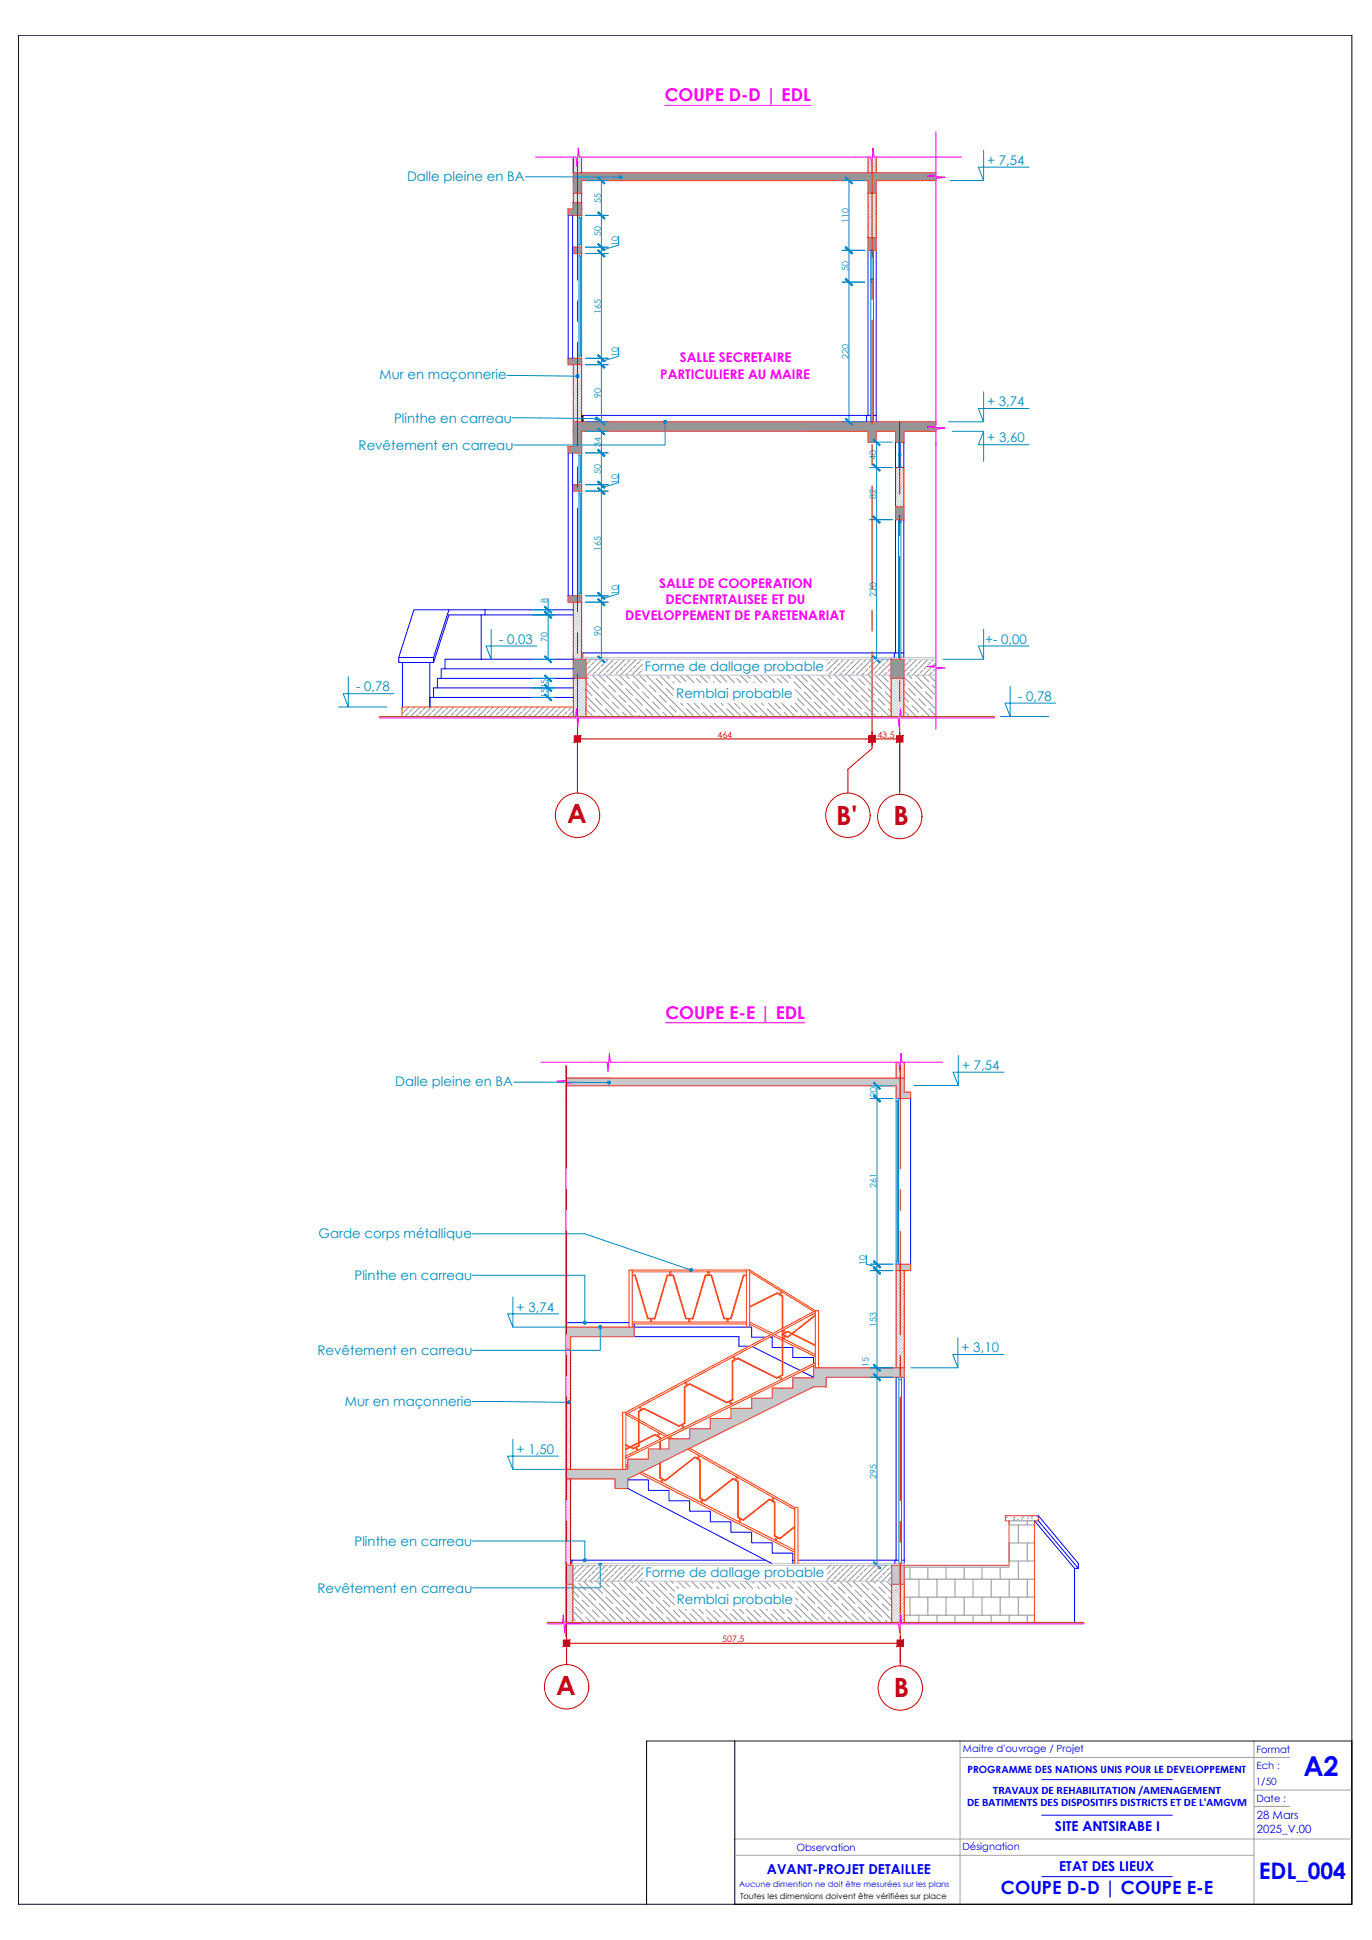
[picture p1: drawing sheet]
<svg xmlns="http://www.w3.org/2000/svg" width="420mm" height="594mm" viewBox="0 0 420 594" stroke-linecap="round" stroke-linejoin="round" font-family="sans-serif">
<defs><g id="words">
<text font-size="8.4" fill="#00f" x="399.2" y="543.7">A2</text>
<g font-size="8.1" fill="#b80000">
<text x="173.7" y="252.1">A</text>
<text x="256" y="252.7">B'</text>
<text x="273.6" y="252.8">B</text>
<text x="170.4" y="519">A</text>
<text x="273.7" y="519.6">B</text>
</g>
<text font-size="7" fill="#00f" x="385.5" y="575.3">EDL_004</text>
<text font-size="5.6" fill="#00f" x="306.5" y="580.1">COUPE D-D | COUPE E-E</text>
<g font-size="5.4" fill="#f0f">
<text x="203.6" y="31.1">COUPE D-D | EDL</text>
<text x="203.8" y="312">COUPE E-E | EDL</text>
</g>
<g font-size="4.2" fill="#00f">
<text x="323.1" y="560.8">SITE ANTSIRABE I</text>
<text x="234.9" y="574">AVANT-PROJET DETAILLEE</text>
<text x="324.4" y="573">ETAT DES LIEUX</text>
</g>
<g font-size="4.1" fill="#008ab8">
<text x="302.3" y="50.5">+ 7,54</text>
<text x="124.6" y="55.3">Dalle pleine en BA</text>
<text x="116.3" y="116.2">Mur en maçonnerie</text>
<text x="302.3" y="124.4">+ 3,74</text>
<text x="120.7" y="129.5">Plinthe en carreau</text>
<text x="109.8" y="137.8">Revêtement en carreau</text>
<text x="302.4" y="135.4">+ 3,60</text>
<text x="152.8" y="197.1">- 0,03</text>
<text x="301.7" y="197.1">+- 0,00</text>
<text x="197.5" y="205.4">Forme de dallage probable</text>
<text x="109" y="211.7">- 0,78</text>
<text x="207.1" y="213.7">Remblai probable</text>
<text x="311.7" y="214.6">- 0,78</text>
<text x="294.6" y="327.6">+ 7,54</text>
<text x="121" y="332.6">Dalle pleine en BA</text>
<text x="97.6" y="379.1">Garde corps métallique</text>
<text x="108.6" y="392.1">Plinthe en carreau</text>
<text x="158.2" y="401.6">+ 3,74</text>
<text x="97.3" y="415.1">Revêtement en carreau</text>
<text x="294.5" y="414.1">+ 3,10</text>
<text x="105.6" y="430.4">Mur en maçonnerie</text>
<text x="158.2" y="445.2">+ 1,50</text>
<text x="108.6" y="473.5">Plinthe en carreau</text>
<text x="197.6" y="482.8">Forme de dallage probable</text>
<text x="97.3" y="487.8">Revêtement en carreau</text>
<text x="207.2" y="491.2">Remblai probable</text>
</g>
<g font-size="4.1" fill="#f0f">
<text x="208.2" y="111">SALLE SECRETAIRE</text>
<text x="202.2" y="115.9">PARTICULIERE AU MAIRE</text>
<text x="201.9" y="180.1">SALLE DE COOPERATION</text>
<text x="203.8" y="185">DECENTRTALISEE ET DU</text>
<text x="191.5" y="189.9">DEVELOPPEMENT DE PARETENARIAT</text>
</g>
<g font-size="3.5" fill="#00f">
<text x="304.1" y="549.4">TRAVAUX DE REHABILITATION /AMENAGEMENT</text>
<text x="296.1" y="553.1">DE BATIMENTS DES DISPOSITIFS DISTRICTS ET DE L'AMGVM</text>
<text x="384.9" y="557.1">28 Mars</text>
<text x="384.9" y="561.3">2025_V.00</text>
</g>
<g font-size="3.1" fill="#00f">
<text x="294.9" y="536.5">Maitre d'ouvrage / Projet</text>
<text x="384.7" y="536.7">Format</text>
<text x="296.3" y="543">PROGRAMME DES NATIONS UNIS POUR LE DEVELOPPEMENT</text>
<text x="384.7" y="541.8">Ech :</text>
<text x="384.6" y="546.7">1/50</text>
<text x="384.7" y="551.8">Date :</text>
<text x="243.9" y="566.8">Observation</text>
<text x="294.7" y="566.5">Désignation</text>
</g>
<g font-size="2.7" fill="#008ab8">
<text x="184" y="62.1" transform="rotate(-90 184 62.1)">55</text>
<text x="259.8" y="68.4" transform="rotate(-90 259.8 68.4)">110</text>
<text x="184" y="72.3" transform="rotate(-90 184 72.3)">50</text>
<text x="189.3" y="75.3" transform="rotate(-90 189.3 75.3)">10</text>
<text x="259.8" y="83" transform="rotate(-90 259.8 83)">50</text>
<text x="184" y="96.1" transform="rotate(-90 184 96.1)">165</text>
<text x="189.3" y="109.3" transform="rotate(-90 189.3 109.3)">10</text>
<text x="259.8" y="110" transform="rotate(-90 259.8 110)">220</text>
<text x="184" y="121.9" transform="rotate(-90 184 121.9)">90</text>
<text x="184" y="136.9" transform="rotate(-90 184 136.9)">34</text>
<text x="268.3" y="140.8" transform="rotate(-90 268.3 140.8)">40</text>
<text x="184" y="145.1" transform="rotate(-90 184 145.1)">50</text>
<text x="189.3" y="148.1" transform="rotate(-90 189.3 148.1)">10</text>
<text x="268.3" y="152.7" transform="rotate(-90 268.3 152.7)">82</text>
<text x="184" y="168.8" transform="rotate(-90 184 168.8)">165</text>
<text x="167.7" y="184.7" transform="rotate(-90 167.7 184.7)">8</text>
<text x="189.3" y="182.1" transform="rotate(-90 189.3 182.1)">10</text>
<text x="268.3" y="182.8" transform="rotate(-90 268.3 182.8)">220</text>
<text x="167.7" y="196.6" transform="rotate(-90 167.7 196.6)">70</text>
<text x="184" y="194.7" transform="rotate(-90 184 194.7)">90</text>
<text x="167.7" y="213.7" transform="rotate(-90 167.7 213.7)">1515</text>
<text x="268.4" y="336" transform="rotate(-90 268.4 336)">20</text>
<text x="268.4" y="363.8" transform="rotate(-90 268.4 363.8)">261</text>
<text x="265.1" y="387.4" transform="rotate(-90 265.1 387.4)">10</text>
<text x="268.4" y="406.4" transform="rotate(-90 268.4 406.4)">153</text>
<text x="266" y="418.5" transform="rotate(-90 266 418.5)">15</text>
<text x="268.4" y="452.8" transform="rotate(-90 268.4 452.8)">295</text>
</g>
<g font-size="2.7" fill="#b80000">
<text x="219.7" y="226.1">464</text>
<text x="268.7" y="225.9">43,5</text>
<text x="221.2" y="502.8">507,5</text>
</g>
<text font-size="2.5" fill="#00f" x="226.3" y="577.8">Aucune dimention ne doit être mesurées sur les plans</text>
<text font-size="2.5" x="226.6" y="581.4">Toutes les dimensions doivent être vérifiées sur place</text>
</g></defs>
<!-- layer: TSJ_HACHURE -->
<g fill="none" stroke="#969696" stroke-width=".31">
<path d="M123.4 216.6l-.3 .4M125.1 218.4l-.8 .8M125.2 216.5l-2.1 2.2M126.3 217.2l-.9 .8M127 216.5l-.4 .3M128 218.9l-.5 .5M128.7 216.5l-3 2.9M129.2 217.7l-.9 .9M130.3 216.6l-.8 .8M132.1 218.3l-.9 .8M132.1 216.5l-2.9 2.9M133.2 217.1l-.8 .8"/>
<path d="M133.8 216.5l-.3 .3M134.9 218.8l-.6 .6M135.6 216.5l-3 2.9M136.1 217.7l-.8 .8M137.3 216.5l-.8 .8M137.8 219.4h.1M139 216.5l-2.9 2.9M139 218.2l-.9 .8M140.1 217l-.8 .9M140.7 216.5l-.2 .2M141.9 218.8l-.7 .6M142.4 216.5l-2.9 2.9"/>
<path d="M143.1 217.6l-.9 .8M144.2 216.5l-.8 .8M144.8 219.3l-.1 .1M145.9 216.5l-2.9 2.9M145.9 218.1l-.8 .9M147.1 217l-.8 .8M147.6 216.5l-.1 .1M148.8 218.7l-.7 .7M149.3 216.5l-2.9 2.9M150 217.5l-.8 .9M151 216.5l-.7 .7M151.7 219.2l-.2 .2"/>
<path d="M152.8 216.5l-3 2.9M152.9 218.1l-.9 .8M154 216.9l-.8 .8M154.4 216.5v.1M155.8 218.6l-.8 .8M156.2 216.5l-2.9 2.9M156.9 217.5l-.8 .8M157.9 216.5l-.6 .6M158.6 219.2l-.2 .2M159.6 216.5l-2.9 2.9M159.8 218l-.8 .8M161 216.8l-.8 .9"/>
<path d="M161.3 216.5h.1M162.7 218.6l-.8 .8M163 216.5l-2.8 2.9M163.9 217.4l-.9 .8M164.8 216.5l-.6 .5M165.6 219.1l-.3 .3M166.5 216.5l-2.9 2.9M166.8 217.9l-.9 .9M168 216.8l-.9 .8M169.6 218.5l-.8 .8M169.9 216.5l-2.9 2.9M170.8 217.3l-.8 .8"/>
<path d="M171.6 216.5l-.4 .5M172.5 219l-.3 .4M173.4 216.5l-3 2.9M173.7 217.9l-.8 .8M174.9 216.7l-.9 .8M175.6 217.7l-1.7 1.7M179.5 217.3l2.1 2.1M179.5 213.1l6.2 6.3M179.5 209l10.3 10.4M179.5 219.3v.1M179.5 211.1l1.8 1.8M179.5 207l.8 .8"/>
<path d="M179.6 205.1l-.1 .1M180.3 216l2 2.1M180.8 203.9l-.8 .8M181.1 201.9l-1.6 1.6M181.3 208.8l2.1 2.1M181.3 206.8l12.7 12.6M182 202.7l-.9 .9M182.3 214l2.1 2M182.5 205.6l-.8 .9M182.8 201.9l-.5 .5M183.4 219.1l.3 .3M183.4 206.8l2 2"/>
<path d="M183.7 204.5l-.8 .8M184.4 211.9l2.1 2.1M184.5 201.9l-4.8 4.9M184.8 203.3l-.8 .8M185.4 206.2l-.6 .6M185.4 217l2.1 2.1M185.5 206.8l12.6 12.6M186 202.1l-.8 .8M186.5 209.8l2 2.1M186.6 205l-.9 .8M187.5 215l2 2M187.7 203.8l-.8 .9"/>
<path d="M188 201.9l-4.9 4.9M188.3 206.7v.1M188.5 207.8l2.1 2M188.9 202.7l-.8 .8M189.5 205.6l-.9 .8M189.5 212.9l2.1 2.1M189.6 206.8l12.6 12.6M189.7 201.9l-.5 .4M190.6 218.1l1.3 1.3M190.6 204.4l-.8 .8M191.4 201.9l-4.9 4.9M191.6 210.9l2.1 2"/>
<path d="M191.7 206.8l.9 1M191.8 203.2l-.8 .8M192.3 206.1l-.6 .7M192.6 216l2.1 2.1M193 202.1l-.9 .8M193.5 204.9l-.8 .9M193.7 208.8l2 2.1M193.7 206.8l12.6 12.6M194.7 203.8l-.8 .8M194.7 214l2.1 2M194.8 201.9l-4.8 4.9M195.2 206.7l-.1 .1"/>
<path d="M195.7 219.1l.3 .3M195.8 206.8l2 2M195.8 202.6l-.8 .8M196.4 205.5l-.8 .8M196.6 201.9l-.4 .4M196.8 203.4l-3.4 3.4M196.8 205.1h-.1M196.8 211.9l2 2.1M197.8 217l2.1 2.1M197.8 206.8l8.5 8.5M198.8 209.8l2.1 2.1M199.9 215l2 2"/>
<path d="M200.9 207.8l2.1 2M201.9 212.9l2.1 2.1M202 206.8l4.3 4.4M203 218.1l1.3 1.3M204 210.9l2.1 2M204 206.8l1 1M205 216l2.1 2.1M206.1 208.8l.2 .3M206.1 206.8l2.3 2.2M206.4 215.3l4.1 4.1M208.1 219.1l.3 .3M208.2 206.8l2 2"/>
<path d="M208.5 215.3l.6 .7M210.2 217l2 2.1M210.2 206.8l2.3 2.2M210.5 215.3l4.1 4.1M212.6 215.3l1.7 1.7M213.3 207.8l1.3 1.2M214.3 206.8l2.3 2.2M214.7 215.3l4.1 4.1M215.3 218.1l1.4 1.3M216.4 206.8l1 1M217.4 216l2.1 2.1M218.4 208.8l.3 .2"/>
<path d="M218.5 206.8l2.2 2.2M218.8 215.3l4.1 4.1M220.5 219.1l.3 .3M220.5 206.8l2.1 2M220.9 215.3l.6 .7M222.6 217l2 2.1M222.6 206.8l2.3 2.2M222.9 215.3l4.1 4.1M225 215.3l1.7 1.7M225.7 207.8l1.2 1.2M226.7 206.8l2.3 2.2M227 215.3l4.1 4.1"/>
<path d="M227.7 218.1l1.3 1.3M228.8 206.8l1 1M229.8 216l2 2.1M230.8 208.8l.3 .2M230.9 206.8l2.2 2.2M231.2 215.3l4 4.1M232.8 219.1l.4 .3M232.9 206.8l2 2M233.2 215.3l.7 .7M234.9 217l2.1 2.1M235 206.8l2.3 2.2M235.3 215.3l4.1 4.1"/>
<path d="M237.3 215.3l1.8 1.7M238 207.8l1.3 1.2M239.1 206.8l2.3 2.2M239.4 215.3l4.1 4.1M240.1 218.1l1.3 1.3M241.1 206.8l1.1 1M242.2 216l2 2.1M243.2 208.8l2.1 2.1M243.2 206.8l12.7 12.6M243.5 215.3l4.1 4.1M243.5 211.1l8.2 8.3M244.2 214l2.1 2"/>
<path d="M245.3 219.1l.2 .3M245.3 206.8l2 2M246.3 211.9l2 2.1M247.3 217l2.1 2.1M247.4 206.8l12.6 12.6M248.3 209.8l2.1 2.1M249.4 215l2 2M250.4 207.8l2 2M251.4 212.9l2.1 2.1M251.5 206.8l12.6 12.6M252.4 218.1l1.4 1.3M253.1 203.8h.1"/>
<path d="M253.3 201.9l-.2 .2M253.5 210.9l2 2M253.7 206.7l.8 1.1M254.3 202.6l-.8 .8M254.5 216l2.1 2.1M254.8 205.5l-.8 .8M255 201.9l-.4 .4M255.5 208.8l2.1 2.1M255.6 206.8l12.6 12.6M256 204.3l-.8 .8M256.6 214l2 2M256.7 201.9l-3.6 3.6"/>
<path d="M257.2 203.2l-.9 .8M257.6 219.1l.3 .3M257.7 206.8l2 2M257.7 206l-.7 .8M258.3 202l-.8 .8M258.6 211.9l2.1 2.1M258.9 204.9l-.8 .8M259.7 217l2.1 2.1M259.7 206.8l12.6 12.6M260.1 203.7l-.9 .8M260.2 201.9l-4.9 4.9M260.6 206.6l-.2 .2"/>
<path d="M260.7 209.8l2.1 2.1M261.3 202.5l-.9 .9M261.8 215l2 2M261.8 205.4l-.8 .8M261.9 201.9l-.3 .3M262.8 207.8l2.1 2M262.9 204.3l-.8 .8M263.6 201.9l-4.9 4.9M263.8 212.9l2.1 2.1M263.8 206.8l9.1 9M264.1 203.1l-.8 .8M264.7 206l-.8 .8"/>
<path d="M264.9 218.1l1.3 1.3M265.3 201.9l-.8 .8M265.8 204.8l-.8 .8M265.9 210.9l2 2M265.9 206.8l1 1M266.9 216l2.1 2.1M267 201.9l-4.8 4.9M267 203.6l-.8 .9M267.6 206.5l-.3 .3M267.9 208.8l2.1 2.1M268 206.8l4.9 4.9M268.2 202.5l-.9 .8"/>
<path d="M268.7 201.9l-.2 .2M268.7 205.4l-.8 .8M269 214l2 2M269.9 204.2l-.8 .8M270 219.1l.3 .3M270 206.8l2 2M270.5 201.9l-4.9 4.9M271 211.9l1.9 1.9M271.1 203l-.9 .8M271.6 205.9l-.8 .8M272 217l.9 .9M272.1 206.8l.8 .8"/>
<path d="M272.2 201.9l-.8 .8M272.8 204.7l-.8 .9M272.9 202.9l-3.9 3.9M272.9 206.3l-.4 .5M276.8 207.3l9.7 9.7M276.8 215.6l3.8 3.8M276.8 211.5l7.9 7.9M276.8 213.5l1.4 1.5M276.8 209.4l.4 .4M276.8 204.1v.1M277.2 218.1l1.3 1.3M277.3 201.9l-.5 .5"/>
<path d="M278 202.9l-.8 .9M278.2 210.9l2.1 2M278.3 206.8l1 1M278.6 205.8l-.9 .9M279.1 201.9l-.7 .7M279.3 216l2 2.1M279.7 204.7l-.8 .8M280.3 208.8l2.1 2.1M280.3 206.8l6.2 6.1M280.8 201.9l-4 4M280.9 203.5l-.8 .8M281.3 214l2.1 2"/>
<path d="M281.4 206.4l-.3 .4M282.1 202.3l-.9 .9M282.4 219.1l.3 .3M282.4 206.8l2.1 2M282.5 201.9l-.1 .1M282.6 205.2l-.8 .8M283.4 211.9l2.1 2.1M283.8 204l-.8 .9M284.2 201.9l-4.8 4.9M284.5 217l2 2.1M284.5 206.8l2 2M285 202.9l-.9 .8"/>
<path d="M285.3 204.3l-2.5 2.5M285.5 209.8l1 1.1M285.5 205.8l-.8 .8M285.9 201.9l-.6 .6M286.5 215h.1M286.5 203l-.9 1M286.5 206.5l-.3 .3M286.7 204.6l-.9 .8M288.5 204.5l-.1 .1M176.3 480l-.8 .8M177 479.3l-.3 .3M178.7 479.3l-3.3 3.3"/>
<path d="M180.4 479.3l-.9 .9M182.1 479.3l-4.8 4.9M183.3 479.9l-.9 .8M183.8 479.3l-.2 .3M185.6 479.3l-4.9 4.9M187.3 479.3l-.8 .8M189 479.3l-4.9 4.9M190.2 479.8l-.8 .9M190.7 479.3l-.1 .2M192.4 479.3l-4.8 4.9M194.2 479.3l-.8 .8M195.9 479.3l-4.9 4.9"/>
<path d="M254.3 479.3l-1.1 1.1M255.6 479.8l-.8 .8M256 479.3l-.1 .1M257.7 479.3l-4.5 4.6M259.5 479.3l-.7 .7M261.2 479.3l-4.9 4.9M262.5 479.7l-.8 .8M262.9 479.3h.1M264.6 479.3l-4.8 4.9M266.3 479.3l-.5 .6M268.1 479.3l-4.9 4.9M269.5 479.6l-.8 .8"/>
<path d="M271.5 479.3l-4.9 4.9M273.1 479.5l-.4 .3M278.7 479.9v3.7M284.2 479.9v3.7M289.7 479.9v3.7M295.2 479.9v3.7M300.8 479.9v3.7M306.3 479.9v3.7M307.9 464.6h.1M308.2 464.6h.1M309 467h7.8M309 472.5h7.8"/>
<path d="M309 478h7.8M309 465.7h7.8M309 479.3v.6h-32.1M309 465.7v1.3M309 472.5v5.5M310.4 465.5l.3-.2-.1 .3zM310.4 464.7h.1M310.6 464.7h.1M311.5 465.3h.1M311.8 467v5.5M311.8 478v5.6M312.8 465.2h.1"/>
<path d="M312.9 464.3h.1M313.2 464.8h.1M314.6 465.7v1.3M314.6 472.5v5.5M314.6 464.9h.1M314.8 464.2h.1M315.4 465.6h.1M315.8 464.9h.1M316.1 464.1l-.2 .3h.3v-.3M317.4 464.3h.1M317.8 464.5h.1M317.8 465.7h.1"/>
<path d="M317.9 465.2h.1M175.4 489.2l7.7 7.6M175.4 485.1l11.8 11.7M175.4 493.3l3.6 3.5M175.4 495.4l.8 .8M175.4 487.1l1.9 1.9M175.7 484l-.2 .2M176.2 492.1l2.1 2.1M176.9 482.9l-.9 .8M177.3 484.8l2 2.1M178 481.7l-.8 .8M178.3 490l2.1 2.1"/>
<path d="M178.7 484.2l12.6 12.6M179.2 480.5l-.8 .8M179.3 495.2l1.7 1.6M179.8 483.4l-.8 .8M180.4 487.9l2 2.1M180.7 484.2l.7 .6M180.9 482.3l-.8 .8M181.4 493.1l2.1 2.1M182.1 481.1l-.8 .8M182.4 485.9l2.1 2M182.6 484l-.2 .2M182.8 484.2l12.7 12.6"/>
<path d="M183.5 491.1l2 2M183.8 482.8l-.8 .8M184.5 496.2l.6 .6M184.9 484.2l1.7 1.7M185 481.6l-.8 .8M185.5 489l2.1 2.1M186.2 480.4l-.9 .9M186.6 494.2l2 2M186.7 483.4l-.8 .8M186.9 484.2l12.7 12.6M187.6 486.9l2.1 2.1M187.9 482.2l-.9 .8"/>
<path d="M188.6 492.1l2.1 2.1M189 481l-.8 .8M189.6 483.9l-.3 .3M189.7 484.8l2 2.1M190.7 490l2.1 2.1M190.8 482.7l-.9 .8M191.1 484.2l12.6 12.6M191.7 495.2l1.7 1.6M191.9 481.5l-.8 .9M192.8 487.9l2 2.1M193.1 484.2l.7 .6M193.1 480.4l-.9 .8"/>
<path d="M193.6 483.3l-.8 .8M193.8 493.1l2 2.1M194.8 485.9l2.1 2M194.8 482.1l-.8 .8M195.2 484.2l12.6 12.6M195.8 491.1l2.1 2M196 480.9l-.8 .9M196.5 483.8l-.3 .4M196.9 496.2l.6 .6M196.9 481.7l-2.4 2.5M196.9 480l-.6 .6M196.9 483.4v.1"/>
<path d="M197.2 484.2l1.7 1.7M197.9 489l2.1 2.1M198.9 494.2l2.1 2M199.3 484.2l7.2 7.2M200 486.9l2 2.1M201 492.1l2.1 2.1M202 484.8l2.1 2.1M203.1 490l2 2.1M203.4 484.2l3.1 3.1M204.1 495.2l1.7 1.6M205.1 487.9l1.4 1.4M205.5 484.2l.7 .6"/>
<path d="M206.2 493.1l2 2.1M207.2 485.9l.6 .6M207.6 484.2l2.2 2.3M207.9 492.8l4 4M209.3 496.2l.6 .6M209.6 484.2l1.7 1.7M209.9 492.8l.4 .3M211.3 494.2l2.1 2M211.7 484.2l2.3 2.3M212 492.8l4.1 4M214.1 492.8l1.3 1.4M214.4 484.8l1.6 1.7"/>
<path d="M215.8 484.2l2.3 2.3M216.1 492.8l4.1 4M216.5 495.2l1.6 1.6M217.9 484.2l.6 .6M218.5 493.1l2.1 2.1M219.6 485.9l.5 .6M219.9 484.2l2.3 2.3M220.3 492.8l4 4M221.6 496.2l.7 .6M222 484.2l1.7 1.7M222.3 492.8l.3 .3M223.7 494.2l2.1 2"/>
<path d="M224 484.2l2.3 2.3M224.4 492.8l4 4M226.5 492.8l1.3 1.4M226.8 484.8l1.6 1.7M228.2 484.2l2.3 2.3M228.5 492.8l4.1 4M228.9 495.2l1.6 1.6M230.2 484.2l.7 .6M230.9 493.1l2.1 2.1M232 485.9l.5 .6M232.3 484.2l2.3 2.3M232.6 492.8l4.1 4"/>
<path d="M234 496.2l.6 .6M234.4 484.2l1.7 1.7M234.7 492.8l.3 .3M236.1 494.2l2 2M236.4 484.2l2.3 2.3M236.7 492.8l4.1 4M238.8 492.8l1.4 1.4M239.2 484.8l1.6 1.7M240.6 484.2l2.2 2.3M240.9 492.8l4.1 4M241.2 495.2l1.7 1.6M242.6 484.2l.7 .6"/>
<path d="M243.3 493.1l2 2.1M243.6 491.4l5.5 5.4M243.6 487.2l9.6 9.6M243.6 489.3l.7 .7M244.3 485.9l2.1 2M244.7 484.2l12.6 12.6M245.3 491.1l2.1 2M246.4 496.2l.6 .6M246.7 484.2l1.7 1.7M247.4 489l2.1 2.1M248.4 494.2l2.1 2M248.8 484.2l12.7 12.6"/>
<path d="M249.5 486.9l2.1 2.1M250.5 492.1l2.1 2.1M251.6 484.8l2 2.1M252.6 490l2 2.1M253 484.2l12.6 12.6M253.3 482.1h-.1M253.6 495.2l1.6 1.6M254.4 480.9l-.8 .9M254.6 487.9l2.1 2.1M255 484.2l.7 .6M255 483.8l-.4 .4M255.7 484.8h.1"/>
<path d="M255.7 493.1l2 2.1M256.1 482.6l-.8 .9M256.7 485.9l2.1 2M257.1 484.2l12.6 12.6M257.3 481.5l-.8 .8M257.7 491.1l2.1 2M258.5 480.3l-.8 .9M258.8 496.2l.6 .6M259.1 483.2l-.9 .8M259.1 484.2l1.7 1.7M259.8 489l2 2.1M260.2 482l-.8 .9"/>
<path d="M260.8 494.2l2.1 2M261.2 484.2l11.9 11.9M261.4 480.9l-.9 .8M261.8 486.9l2.1 2.1M261.9 483.7l-.4 .5M262.9 492.1l2 2.1M263.1 482.6l-.8 .8M263.9 484.8l2.1 2.1M264.3 481.4l-.9 .9M264.9 490l2.1 2.1M265.3 484.2l7.8 7.7M265.4 480.2l-.8 .9"/>
<path d="M266 495.2l1.6 1.6M266 483.2l-.9 .8M267 487.9l2.1 2.1M267.1 482l-.8 .8M267.4 484.2l.6 .6M268 493.1l2.1 2.1M268.3 480.8l-.8 .8M268.9 483.7l-.5 .5M269.1 485.9l2 2M269.4 484.2l3.7 3.6M270 482.5l-.8 .9M270.1 491.1l2.1 2"/>
<path d="M271.1 496.2l.7 .6M271.2 481.3l-.8 .9M271.5 484.2l1.6 1.5M272.2 489l.9 .9M272.4 480.2l-.9 .8M272.9 483.1l-.8 .8M273.1 481.2l-3 3M274.2 486.9l.2 .2M276.9 483.6h39.9M276.9 489.1h39.9M276.9 494.6h39.9M278.7 489.1v5.5"/>
<path d="M281.4 483.6v5.5M281.4 494.6v2.2M284.2 489.1v5.5M286.9 483.6v5.5M286.9 494.6v2.2M289.7 489.1v5.5M292.5 483.6v5.5M292.5 494.6v2.2M295.2 489.1v5.5M298 483.6v5.5M298 494.6v2.2M300.8 489.1v5.5"/>
<path d="M303.5 483.6v5.5M303.5 494.6v2.2M306.3 489.1v5.5M309 483.6v5.5M309 494.6v2.2M311.8 489.1v5.5M314.6 483.6v5.5M314.6 494.6v2.2"/>
</g>
<!-- layer: TSJ_TEXTE -->
<path d="M203.6 32.3h44.7M203.8 313.2h42.7" fill="none" stroke="#f0f" stroke-width=".31"/>
<!-- layer: TSJ_HACHURE -->
<g fill="#969696" stroke="#969696" stroke-width=".31">
<path d="M175.6 52.9l111 .7v-.7zM175.6 52.9l111 .7h-111z"/>
<path d="M175.6 53.6l108.3 .3 2.7-.3zM175.6 53.6l108.3 .3h-108.3z"/>
<path d="M175.6 53.9l113.8 .4-5.5-.4zM175.6 53.9l113.8 .4h-113.8z"/>
<path d="M175.6 54.3l111 .3 2.8-.3zM175.6 54.3l111 .3h-111z"/>
<path d="M175.6 54.6l111 .7v-.7zM175.6 54.6l111 .7h-111z"/>
<path d="M265.8 55.3l2.5 3.8v-3.8zM265.8 55.3l2.5 3.8h-2.5z"/>
<path d="M175.6 55.3l2.5 3.8v-3.8zM175.6 55.3l2.5 3.8h-2.5z"/>
<path d="M175.6 62.1l2.5 1.9v-1.9zM175.6 62.1l2.5 1.9h-2.5z"/>
<path d="M174 64l4.1 2v-2zM174 64l4.1 2h-4.1z"/>
<path d="M265.8 72.8l2.5 3.9v-3.9zM265.8 72.8l2.5 3.9h-2.5z"/>
<path d="M175.8 75.7l2.3 1.9v-1.9zM175.8 75.7l2.3 1.9h-2.3z"/>
<path d="M174 109.7l4.1 2v-2zM174 109.7l4.1 2h-4.1z"/>
<path d="M175.6 129.2l111 1.2v-1.2zM175.6 129.2l111 1.2h-111z"/>
<path d="M175.6 130.4l108.3 .3 2.7-.3zM175.6 130.4l108.3 .3h-108.3z"/>
<path d="M175.6 130.7l113.8 .4-5.5-.4zM175.6 130.7l113.8 .4h-113.8z"/>
<path d="M175.6 131.1l111 .3 2.8-.3zM175.6 131.1l111 .3h-111z"/>
<path d="M175.6 131.4l111 .7v-.7zM175.6 131.4l111 .7h-111z"/>
<path d="M274.2 132.1l2.6 3.3v-3.3zM274.2 132.1l2.6 3.3h-2.6z"/>
<path d="M265.8 132.1l2.5 3.3v-3.3zM265.8 132.1l2.5 3.3h-2.5z"/>
<path d="M175.6 132.1l2.5 4.6v-4.6zM175.6 132.1l2.5 4.6h-2.5z"/>
<path d="M174 136.7l4.1 2v-2zM174 136.7l4.1 2h-4.1z"/>
<path d="M175.8 148.4l2.3 2v-2zM175.8 148.4l2.3 2h-2.3z"/>
<path d="M274.2 155.2l2.6 3.9v-3.9zM274.2 155.2l2.6 3.9h-2.6z"/>
<path d="M174 182.5l4.1 1.9v-1.9zM174 182.5l4.1 1.9h-4.1z"/>
<path d="M275.5 201.9l1.3 5.8v-5.8zM275.5 201.9l1.3 5.8h-1.3z"/>
<path d="M272.9 201.9l2.6 5.8v-5.8zM272.9 201.9l2.6 5.8h-2.6z"/>
<path d="M176.8 201.9l2.7 5.8v-5.8zM176.8 201.9l2.7 5.8h-2.7z"/>
<path d="M175.6 201.9l1.2 5.8v-5.8zM175.6 201.9l1.2 5.8h-1.2z"/>
</g>
<g fill="none" stroke="#c7c8ca" stroke-width=".31">
<path d="M176 48.1l-.4 .4M176.3 59.1l-.7 .8M176.5 48.5l-.9 .9M176.5 49.3l-.9 1M176.6 50.1l-1 1M177.2 46.1l-.1 .1M177.2 59.1l-1.6 1.6M177.3 46.8l-.3 .3M177.3 47.6l-.4 .4M177.8 48.1l-1 .9M178 59.1l-2.4 2.5M178.1 48.6l-1.3 1.4"/>
<path d="M178.1 49.5l-2.5 2.5M178.1 50.4l-2.5 2.5M178.1 51.2l-1.7 1.7M178.1 52.1l-.8 .8M178.1 60l-2.1 2.1M266 48.1l-.2 .1M266.2 59.1l-.4 .5M266.7 48.2l-.9 .9M266.8 49l-1 1M266.8 49.8l-1 1M266.9 50.6l-1.1 1.1M267.1 59.1l-1.3 1.4"/>
<path d="M267.4 45.8h-.1M267.5 46.6l-.2 .2M267.6 47.4l-.4 .4M267.7 48.1l-.6 .6M268 59.1l-2.2 2.2M268.3 48.3l-1.2 1.3M268.3 49.2l-1.3 1.3M268.3 50.1l-2.5 2.5M268.3 50.9l-2 2M268.3 51.8l-1.1 1.1M268.3 52.7l-.2 .2M268.3 59.7l-2.5 2.5"/>
<path d="M178.1 60.8l-1.2 1.3M178.1 61.7l-.4 .4M268.3 60.5l-2.5 2.6M268.3 61.4l-2.5 2.6M268.3 62.3l-2.5 2.5M268.3 63.2l-2.5 2.5M268.3 64.1l-2.5 2.5M268.3 64.9l-2.5 2.5M268.3 65.8l-2.5 2.5M268.3 66.7l-2.5 2.5M268.3 67.5l-2.5 2.6M268.3 68.4l-2.5 2.6"/>
<path d="M268.3 69.3l-2.5 2.5M268.3 70.1l-2.5 2.6M268.3 71l-1.7 1.8M268.3 71.9l-.8 .9M176.2 111.7l-.6 .6M177.1 111.7l-1.5 1.5M177.9 111.7l-2.3 2.3M178.1 112.4l-2.5 2.5M178.1 113.2l-2.5 2.6M178.1 114.1l-2.5 2.5M178.1 115l-2.5 2.5M178.1 115.9l-2.5 2.5"/>
<path d="M178.1 116.7l-2.5 2.6M178.1 117.6l-2.5 2.5M178.1 118.5l-2.5 2.5M178.1 119.3l-2.5 2.6M178.1 120.2l-2.5 2.6M178.1 121.1l-2.5 2.5M178.1 122l-2.5 2.5M178.1 122.9l-2.5 2.5M178.1 123.7l-2.5 2.5M178.1 124.6l-2.5 2.5M178.1 125.5l-2.5 2.5M178.1 126.3l-2.5 2.6"/>
<path d="M178.1 127.2l-2 2M178.1 128.1l-1.1 1.1M178.1 128.9l-.2 .3M274.8 143.2l-.6 .5M275.6 143.2l-1.4 1.4M276.5 143.2l-2.3 2.2M276.8 143.8l-2.6 2.5M276.8 144.7l-2.6 2.5M276.8 145.5l-2.6 2.5M276.8 146.4l-2.6 2.5M276.8 147.3l-2.6 2.5M276.8 148.2l-2.6 2.5"/>
<path d="M276.8 149l-2.6 2.6M276.8 149.9l-2.6 2.5M276.8 150.7l-2.6 2.6M276.8 151.6l-2.6 2.6M276.8 152.5l-2.6 2.5M276.8 153.4l-1.8 1.8M276.8 154.3l-1 .9M276.8 155.2h-.1M175.9 184.4l-.3 .3M176.8 184.4l-1.2 1.2M177.7 184.4l-2.1 2.1M178.1 184.8l-2.5 2.6"/>
<path d="M178.1 185.7l-2.5 2.6M178.1 186.6l-2.5 2.5M178.1 187.5l-2.5 2.5M178.1 188.3l-2.5 2.6M178.1 189.2l-2.5 2.5M178.1 190.1l-2.5 2.5M178.1 191l-2.5 2.5M178.1 191.8l-2.5 2.6M178.1 192.7l-2.5 2.5M178.1 193.6l-2.5 2.5M178.1 194.4l-2.5 2.6M178.1 195.3l-2.5 2.6"/>
<path d="M178.1 196.2l-2.5 2.5M178.1 197.1l-2.5 2.5M178.1 198l-2.5 2.5M178.1 198.8l-2.5 2.5M178.1 199.7l-2.2 2.2M176.2 207.7l-.6 .6M176.4 218.9l-.5 .5M176.5 217.9l-.9 .9M177.1 207.7l-1.5 1.5M177.9 207.7l-2.3 2.4M178.1 200.6l-1.3 1.3M178.1 201.4l-.5 .5"/>
<path d="M178.1 201.3h108.5M178.8 207.7l-3.2 3.2M179.5 207.9l-3.9 3.9M179.5 208.8l-3.9 3.9M179.5 209.7l-3.9 3.9M179.5 210.6l-3.9 3.9M179.5 211.4l-3.9 3.9M179.5 212.3l-3.9 3.9M179.5 213.2l-3.9 3.8M179.5 214l-3.9 3.9M179.5 214.9l-2.9 2.9M179.5 215.8l-2.8 2.8"/>
<path d="M179.5 216.7l-2.8 2.7M179.5 217.6l-1.9 1.8M179.5 218.4l-1.1 1M179.5 219.3l-.2 .1M273.1 207.7l-.2 .2M274 207.7l-1.1 1.1M274.8 207.7l-1.9 2M275.6 219.2l-.2 .2M275.6 218.3l-1.1 1.1M275.7 207.7l-2.8 2.8M276.6 207.7l-3.7 3.7M276.8 208.4l-3.9 3.9"/>
<path d="M276.8 209.3l-3.9 3.8M276.8 210.1l-3.9 3.9M276.8 211l-3.9 3.9M276.8 211.9l-3.9 3.9M276.8 212.8l-3.9 3.9M276.8 213.7l-3.9 3.8M276.8 214.5l-3.9 3.9M276.8 215.4l-3.9 3.9M276.8 216.2l-3.1 3.2M276.8 217.1l-1 1M276.8 218l-.9 .9M276.8 218.9l-.5 .5"/>
<path d="M275.1 325.3l-.7 .8M275.4 326l-1 .9M275.4 326.8l-1 1M275.5 327.6l-1.1 1.1M276 322.7l-.1 .1M276.1 323.5l-.2 .2M276.2 324.3l-.4 .4M276.2 325.1l-.5 .5M276.9 325.3l-1.2 1.2M276.9 326.1l-1.3 1.4M276.9 327l-2.5 2.5M276.9 327.9l-2.2 2.3"/>
<path d="M276.9 328.8l-1.4 1.4M276.9 329.6l-.5 .6M275.1 389.1l-.7 .7M276 389.1l-1.6 1.6M276.9 389.1l-2.5 2.4M276.9 389.9l-2.5 2.5M276.9 390.7l-2.5 2.6M276.9 391.6l-2.5 2.6M276.9 392.5l-2.5 2.5M276.9 393.4l-2.5 2.5M276.9 394.3l-2.5 2.5M276.9 395.1l-2.5 2.5"/>
<path d="M276.9 396l-2.5 2.5M276.9 396.9l-2.5 2.5M276.9 397.7l-2.5 2.6M276.9 398.6l-2.5 2.6M276.9 399.5l-2.5 2.5M174.2 413.2l-.7 .7M174.7 413.5l-1.2 1.2M174.7 414.4l-1.2 1.2M174.7 415.2l-1.2 1.3M174.7 416.1l-1.2 1.3M174.7 417l-1.2 1.3M174.7 417.9l-1.2 1.2"/>
<path d="M174.7 418.7l-1.2 1.3M174.7 419.6l-1.2 1.3M276.9 400.3l-2.5 2.6M276.9 401.2l-2.5 2.6M276.9 402.1l-2.5 2.5M276.9 403l-2.5 2.5M276.9 403.9l-2.5 2.5M276.9 404.7l-2.5 2.5M276.9 405.6l-2.5 2.5M276.9 406.5l-2.5 2.5M276.9 407.3l-2.5 2.6M276.9 408.2l-2.5 2.6"/>
<path d="M276.9 409.1l-2.5 2.5M276.9 410l-2.5 2.5M276.9 410.8l-2.5 2.6M276.9 411.7l-2.5 2.5M276.9 412.6l-2.5 2.5M276.9 413.5l-2.5 2.5M276.9 414.3l-2.5 2.6M276.9 415.2l-2.5 2.5M276.9 416.1l-2.5 2.5M276.9 416.9l-1.8 1.9M276.9 417.8l-1 1M276.9 418.7l-.1 .1"/>
<path d="M174.7 420.5l-1.2 1.2M174.7 421.3l-1.2 1.3M174.7 422.2l-1.2 1.3M174.7 423.1l-1.2 1.2M174.7 424l-1.2 1.2M174.7 424.9l-1.2 1.2M174.7 425.7l-1.2 1.3M174.7 426.6l-1.2 1.3M174.7 427.4l-1.2 1.3M174.7 428.3l-1.2 1.3M174.7 429.2l-1.2 1.3M174.7 430.1l-1.2 1.2"/>
<path d="M174.7 431l-1.2 1.2M174.7 431.8l-1.2 1.3M174.7 432.7l-1.2 1.3M174.7 433.6l-1.2 1.2M174.7 434.5l-1.2 1.2M174.7 435.3l-1.2 1.3M174.7 436.2l-1.2 1.3M174.7 437l-1.2 1.3M174.7 437.9l-1.2 1.3M174.7 438.8l-1.2 1.3M174.7 439.7l-1.2 1.2M173.8 452.9l-.3 .3"/>
<path d="M174.6 452.9l-1.1 1.2M174.7 440.6l-1.2 1.2M174.7 441.5l-1.2 1.2M174.7 442.3l-1.2 1.3M174.7 443.2l-1.2 1.3M174.7 444l-1.2 1.3M174.7 444.9l-1.2 1.3M174.7 445.8l-1.2 1.3M174.7 446.7l-1.2 1.2M174.7 447.5l-1.2 1.3M174.7 448.4l-1.2 1.3M174.7 449.3l-.6 .7"/>
<path d="M174.7 453.6l-1.2 1.3M174.7 454.5l-1.2 1.3M174.7 455.4l-1.2 1.2M174.7 456.3l-1.2 1.2M174.7 457.2l-1.2 1.2M174.7 458l-1.2 1.3M174.7 458.9l-1.2 1.3M174.7 459.8l-1.2 1.3M174.7 460.6l-1.2 1.3M174.7 461.5l-1.2 1.3M174.7 462.4l-1.2 1.2M174.7 463.3l-1.2 1.2"/>
<path d="M174.7 464.1l-1.2 1.3M174.7 465l-1.2 1.3M174.7 465.9l-1.2 1.2M174.7 466.8l-1.2 1.2M174.7 467.6l-1.2 1.3M174.7 468.5l-1.2 1.3M174.7 469.4l-1.2 1.2M174.7 470.2l-1.2 1.3M174.7 471.1l-1.2 1.3M174.7 472l-1.2 1.2M174.7 472.9l-1.2 1.2M174.7 473.8l-1.2 1.2"/>
<path d="M174.7 474.6l-1.2 1.3M174.7 475.5l-1.2 1.3M174.7 476.4l-1.2 1.2M174.7 477.2l-1.2 1.3M174.7 478.1l-1 1M174.7 479l-.1 .1M174.7 478.7h102.2v.6M173.8 485.1l-.3 .4M174.7 485.1l-1.2 1.3M175.4 485.3l-1.9 1.9M175.4 486.2l-1.9 1.9M175.4 487l-1.9 2"/>
<path d="M175.4 487.9l-1.9 1.9M175.4 488.8l-1.9 1.9M175.4 489.7l-1.9 1.9M175.4 490.5l-1.9 2M175.4 491.4l-1.9 2M175.4 492.3l-1.9 1.9M175.4 493.1l-1.9 2M175.4 494l-1.9 2M175.4 494.9l-1.9 1.9M175.4 495.8l-1.1 1M175.4 496.7l-.2 .1M273.4 485.1l-.3 .4"/>
<path d="M274.2 485.1l-1.1 1.2M275.1 485.1l-2 2.1M275.6 496.8h.1M275.7 496.8h.1M275.8 495.9l-1 .9M275.9 494.9l-2 1.9M276 485.1l-2.9 3M276.8 485.1l-3.7 3.9M276.9 485.9l-3.8 3.9M276.9 486.8l-3.8 3.9M276.9 487.7l-3.8 3.9M276.9 488.6l-3.8 3.9"/>
<path d="M276.9 489.4l-3.8 3.9M276.9 490.3l-3.8 3.9M276.9 491.2l-3.8 3.8M276.9 492l-3.8 3.9M276.9 492.9l-3.8 3.9M276.9 493.8l-1 1M276.9 494.7l-.9 .9M276.9 495.6l-.8 .8M276.9 496.4l-.4 .4"/>
</g>
<!-- layer: TSJ_MUR -->
<g fill="none" stroke="#f00" stroke-width=".31">
<path d="M175.6 48.1v4.8M175.6 59.1v3M178.1 48.1v4.8M178.1 59.1v3M265.8 48.1v4.8M265.8 59.1v13.7M268.3 48.1v4.8M268.3 59.1v13.7M175.6 111.7v17.5M178.1 111.7v17.5M274.2 155.2v-12h2.6v12M175.6 184.4v17.5"/>
<path d="M178.1 184.4v17.5M175.6 207.7v11.7M179.5 207.7v11.7M272.9 207.7v11.7M276.8 207.7v11.7M274.4 325.3v4.9M276.9 325.3v4.9M274.4 389.1v29.7M276.9 389.1v29.7M174.7 413.2v36.8M174.7 452.9v26.4M175.4 485.1v11.7"/>
<path d="M273.1 485.1v11.7M276.9 485.1v11.7"/>
</g>
<!-- layer: Hachure -->
<path d="M178.1 127.2l.4 2v-2zM178.1 127.2l.4 2h-.4z" fill="#cd6928" stroke="#cd6928" stroke-width=".31"/>
<path d="M175.6 48.1v4.8M175.6 62.1v1.9M178.1 62.1v3.9" fill="none" stroke="#000" stroke-width=".31"/>
<!-- layer: TSJ_MENUISERIE -->
<g fill="none" stroke="#007fff" stroke-width=".31">
<path d="M177.3 66v.8h.8v-.8M177.3 75.7v-.8h.8v.8M177.3 77.6v.8h.8v-.8M177.3 66.8v8.1M177.3 78.4v30.5M177.7 66.8v8.1M177.7 78.4v30.5M178.1 66.8v8.1M178.1 78.4v30.5M266.7 76.7h.8v.7h-.8zM266.7 77.4v51.8M267.1 77.4v8.2"/>
<path d="M267.5 77.4v51.8M266.7 85.6h.8v.8h-.8zM177.3 109.7v-.8h.8v.8M177.3 138.7v.8h.8v-.8M177.3 139.5v8.2M177.7 139.5v8.2M178.1 139.5v8.2M275.1 139.1h.8v.4h-.8zM275.1 135.4v.4h.8v-.4M275.2 135.8v3.3M275.2 139.5v3.3M275.5 135.8v3.3"/>
<path d="M275.5 139.5v3.3M275.8 135.8v3.3M275.8 139.5v3.3M177.3 148.4v-.7h.8v.7M177.3 150.4v.7h.8v-.7M177.3 151.1v30.6M177.7 151.1v30.6M178.1 151.1v30.6M275.1 143.2v-.4h.8v.4M177.3 182.5v-.8h.8v.8M275.1 201.3v-42.2v.8h.8v-.8v42.2M274.4 336.4v.8h.8v-.8"/>
<path d="M274.4 337.2v49.2M274.8 337.2v49.2M275.2 337.2v49.2M274.4 387.1v-.7h.8v.7M275.3 421.8v.7h.8v-.7M275.3 422.5v56.2M276.1 422.5v56.2"/>
</g>
<!-- layer: TSJ_COUPE -->
<g fill="none" stroke="#ff4747" stroke-width=".34">
<path d="M286.6 52.9h-111v6.2h2.5v-3.8h87.7v3.8h2.5v-3.8h18.3M175.6 62.1h2.5v3.9h-4.1v-2h1.6zM175.8 75.7h2.3v1.9h-2.3zM265.8 72.8h2.5v3.9h-2.5zM174 109.7h4.1v2h-4.1zM286.6 129.2h-111v7.5h-1.6v2h4.1v-6.6h87.7v3.3h2.5v-3.3h5.9v3.3h2.6v-3.3h9.8M175.8 148.4h2.3v2h-2.3zM274.2 155.2h2.6v3.9h-2.6zM174 182.5h4.1v1.9h-4.1zM178.1 199.9h.4v1.4M175.6 201.9h3.9v5.8h-3.9zM175.6 216.5h-52.5v2.9"/>
<path d="M272.9 201.9h3.9v5.8h-3.9zM173.5 330.2h103.4v4.2h2v2h-4.5v-3.9h-100.9M274.4 387.1h4.5v2h-4.5zM173.5 406.4h20.7v2.9h-19.5v3.9h-1.2M173.5 450h18.7v-3.2h6.4v-3.1h6.3v-3.1h6.3v-3.1h6.3v-3.1h6.3v-3.1h6.4v-3.1h6.3v-3.1h6.3v-3.2h6.3v-3.1h27.8v3h-23.9v2.9h-3.9l-56.9 28.2v2.9h-3.8v-2.9h-14.9M173.5 479.3h1.9v5.8h-1.9M273.1 479.3h3.8v5.8h-3.8zM276.9 479.3h32.1v-13.6h-1.1v-1.6h10.1v1.6h-1.2v31.1"/>
</g>
<!-- layer: TSJ_COTATION -->
<g fill="none" stroke="#008ab8" stroke-width=".31">
<path d="M179.3 55.3h6.9M184.2 55.3v73.9M257.9 55.3h7M260 55.3v73.9M291 55.3h10.2M301.2 46.1v9.2l-1.6-4.1h15.5M179.3 77.6h6.9M179.3 75.7h6.9M179.3 66h6.9M189.5 72.3v2.8l-5.3 1.6M257.9 76.7h7M257.9 86.4h7"/>
<path d="M179.3 111.7h6.9M179.3 109.7h6.9M189.5 106.3v2.8l-5.3 1.6M301.2 120v9.2l-1.6-4.1h15.5M179.3 129.2h6.9M179.3 132.1h6.9M179.3 138.7h6.9M184.2 132.1v69.8M257.9 129.2h7M266.4 135.4h6.9M268.4 135.4v66.5M290.5 129.2h10.7"/>
<path d="M291.6 132.1h9.6M315.1 136.2h-15.5l1.6-4.1v9.2M179.3 148.4h6.9M179.3 150.4h6.9M189.5 145v2.8l-5.3 1.6M266.4 143.2h6.9M266.4 159.1h6.9M189.5 179.1v2.7l-5.3 1.6M150.4 192.7v9.2l-1.6-4.1h15.6M163 188.3h6.9M163 186.7h6.9M167.9 183.2v18.7"/>
<path d="M179.3 182.5h6.9M179.3 184.4h6.9M301.2 192.7v9.2l-1.6-4.1h15.5M103.6 216.5h14.9M106.7 207.3v9.2l-1.6-4.1h15.5M163 201.9h6.9M163 213.6h6.9M163 210.7h6.9M163 207.7h6.9M167.9 207.7v5.9M179.3 201.9h6.9M266.4 201.9h6.9"/>
<path d="M288.8 201.9h12.4M306.3 219.4h14.9M309.3 210.2v9.2l-1.5-4.1h15.5M266.5 332.5h6.9M266.5 336.4h6.9M268.6 332.5v146.8M279.8 332.4h13.7M293.5 323.2v9.2l-1.6-4.1h15.5M157.1 397.2v9.2l-1.6-4.1h15.5M265.3 384.3v2.8l3.3 1M266.5 387.1h6.9M266.5 389.1h6.9"/>
<path d="M157.1 406.4h16.4M266.5 418.8h6.9M278.9 418.8h14.4M293.3 409.7v9.1l-1.5-4h15.5M266.5 421.8h6.9M157.1 440.8v9.2l-1.6-4.1h15.5M157.1 450h16.4M266.5 479.3h5.6"/>
</g>
<!-- layer: Plinthe -->
<path d="M178.1 127.2h.4v2" fill="none" stroke="#000" stroke-width=".31"/>
<!-- layer: 0 -->
<g fill="#008ab8" stroke="#008ab8" stroke-width=".31">
<path d="M182.7 128.2h.4l-.1-.2zM182.9 127.8l.1 .2-.3 .2zM182.7 127.8v.4l.2-.4z"/>
<path d="M182.5 127.8l.2 .4v-.4zM182.5 127.8l.2 .4-.4-.2zM182.3 128v.2h.4z"/>
<path d="M182.3 128.2v.2l.4-.2zM182.3 128.4l.4-.2-.2 .3zM182.7 128.2l-.2 .3 .2 .1z"/>
<path d="M182.7 128.2v.4l.2-.1zM182.7 128.2l.3 .2-.1 .1zM182.7 128.2l.3 .2 .1-.2z"/>
<path d="M190.1 54.3h.4l-.1-.2zM190.3 53.9l.1 .2-.3 .2zM190.1 53.9v.4l.2-.4z"/>
<path d="M189.9 53.9l.2 .4v-.4zM189.8 54.1l.1-.2 .2 .4zM189.8 54.1l-.1 .2h.4z"/>
<path d="M189.7 54.3l.1 .2 .3-.2zM189.8 54.5l.3-.2-.2 .3zM190.1 54.3l-.2 .3 .1 .1z"/>
<path d="M190.1 54.3l-.1 .4 .3-.1zM190.1 54.3l.3 .2-.1 .1zM190.1 54.3l.3 .2 .1-.2z"/>
<path d="M176.8 115.2h.4v-.2zM177.1 114.9l.1 .1-.4 .2zM176.8 114.8v.4l.3-.3z"/>
<path d="M176.6 114.9l.2 .3v-.4zM176.6 114.9l.2 .3-.3-.2zM176.5 115v.2h.3z"/>
<path d="M176.5 115.2v.2l.3-.2zM176.5 115.4l.3-.2-.2 .3zM176.8 115.2l-.2 .3 .2 .1z"/>
<path d="M176.8 115.2v.4l.2-.1zM176.8 115.2l.4 .2-.2 .1zM176.8 115.2l.4 .2v-.2z"/>
<path d="M259.1 128.1l-.2 .2 2.1 1.7zM258.9 128.3l2.1 1.7-.2 .3z"/>
<path d="M258.9 85.5l1.9 2 .2-.3zM258.9 85.5l.2-.2 1.9 1.9z"/>
<path d="M259.1 85.3l-.2 .2 2.1 1.7zM258.9 85.5l2.1 1.7-.2 .3z"/>
<path d="M258.9 75.8l1.9 1.9 .2-.2zM258.9 75.8l.2-.2 1.9 1.9z"/>
<path d="M258.9 75.8l2.1 1.7-1.9-1.9zM258.9 75.8l2.1 1.7-.2 .2z"/>
<path d="M258.9 54.4l1.9 1.9 .2-.2zM259.1 54.2l1.9 1.9-2.1-1.7z"/>
<path d="M203.5 128.8l.2 .4v-.4zM203.5 128.8l.2 .4-.4-.2zM203.3 129v.2h.4z"/>
<path d="M203.3 129.2v.2l.4-.2zM203.3 129.4l.4-.2-.2 .3zM203.7 129.2l-.2 .3h.2z"/>
<path d="M203.7 129.2v.3h.2zM203.7 129.2l.3 .2-.1 .1zM203.7 129.2l.3 .2 .1-.2z"/>
<path d="M203.7 129.2h.4l-.1-.2zM203.9 128.8l.1 .2-.3 .2zM203.7 128.8v.4l.2-.4z"/>
<path d="M183.3 128.1l-.2 .2 2.1 1.7zM183.1 128.3l2.1 1.7-.2 .3z"/>
<path d="M183.1 110.8l1.9 1.9 .2-.2zM183.1 110.8l.2-.2 1.9 1.9z"/>
<path d="M183.3 108.6l-.2 .2 2.1 1.8zM183.1 108.8l2.1 1.8-.2 .2z"/>
<path d="M183.1 76.8l1.9 1.9 .2-.2zM183.1 76.8l.2-.3 1.9 2z"/>
<path d="M183.1 76.8l2.1 1.7-1.9-2zM183.1 76.8l2.1 1.7-.2 .2z"/>
<path d="M183.1 74.8l1.9 2 .2-.3zM183.1 74.8l.2-.2 1.9 1.9z"/>
<path d="M183.1 74.8l2.1 1.7-1.9-1.9zM183.1 74.8l2.1 1.7-.2 .3z"/>
<path d="M183.1 65.1l1.9 2 .2-.3zM183.1 65.1l.2-.2 1.9 1.9z"/>
<path d="M183.1 65.1l2.1 1.7-1.9-1.9zM183.1 65.1l2.1 1.7-.2 .3z"/>
<path d="M183.1 54.4l1.9 1.9 .2-.2zM183.3 54.2l1.9 1.9-2.1-1.7z"/>
<path d="M183.3 110.6l-.2 .2 2.1 1.7zM183.1 110.8l2.1 1.7-.2 .2z"/>
<path d="M183.1 108.8l1.9 2 .2-.2zM183.1 108.8l.2-.2 1.9 2z"/>
<path d="M267.5 331.6l1.9 2 .2-.2zM267.7 331.4l1.9 2-2.1-1.8z"/>
<path d="M267.7 335.3l-.2 .2 2.1 1.8zM267.5 335.5l2.1 1.8-.2 .2z"/>
<path d="M267.5 335.5l1.9 2 .2-.2zM267.7 335.3l1.9 2-2.1-1.8z"/>
<path d="M267.7 386.1l-.2 .2 2.1 1.7zM267.5 386.3l2.1 1.7-.2 .2z"/>
<path d="M267.5 386.3l1.9 1.9 .2-.2zM267.7 386.1l1.9 1.9-2.1-1.7z"/>
<path d="M267.7 388l-.2 .2 2.1 1.8zM267.5 388.2l2.1 1.8-.2 .2z"/>
<path d="M267.5 388.2l1.9 2 .2-.2zM267.7 388l1.9 2-2.1-1.8z"/>
<path d="M267.7 417.8l-.2 .2 2.1 1.7zM267.5 418l2.1 1.7-.2 .2z"/>
<path d="M267.5 418l1.9 1.9 .2-.2zM267.5 418l.2-.2 1.9 1.9z"/>
<path d="M267.7 420.7l-.2 .2 2.1 1.7zM267.5 420.9l2.1 1.7-.2 .2z"/>
<path d="M267.5 420.9l1.9 1.9 .2-.2zM267.7 420.7l1.9 1.9-2.1-1.7z"/>
<path d="M267.7 478.2l-.2 .3 2.1 1.7zM267.5 478.5l2.1 1.7-.2 .2z"/>
<path d="M179.1 405v.4h.2zM179.1 405l.3 .2-.1 .2zM179.1 405l.3 .2 .1-.2z"/>
<path d="M179.1 405h.4l-.1-.2zM179.3 404.7l.1 .1-.3 .2zM179.1 404.7v.3l.2-.3z"/>
<path d="M178.9 404.7l.2 .3v-.3zM178.9 404.7l.2 .3-.4-.2zM178.7 404.8v.2h.4z"/>
<path d="M178.7 405v.2l.4-.2zM178.7 405.2l.4-.2-.2 .4zM179.1 405l-.2 .4h.2z"/>
<path d="M186.5 331.5h.4l-.1-.2zM186.7 331.2l.1 .1-.3 .2zM186.5 331.1v.4l.2-.3z"/>
<path d="M186.3 331.2l.2 .3v-.4zM186.3 331.2l.2 .3-.3-.2zM186.2 331.3l-.1 .2h.4z"/>
<path d="M186.1 331.5l.1 .2 .3-.2zM186.2 331.7l.3-.2-.2 .4zM186.5 331.5l-.2 .4h.2z"/>
<path d="M186.5 331.5v.4h.2zM186.5 331.5l.3 .2-.1 .2zM186.5 331.5l.3 .2 .1-.2z"/>
<path d="M174.1 429.4h.5l-.1-.1zM174.3 429.1l.2 .2-.4 .1zM174.1 429v.4l.2-.3z"/>
<path d="M174 429.1l.1 .3v-.4zM173.8 429.2l.2-.1 .1 .3zM173.8 429.2v.2h.3z"/>
<path d="M173.8 429.4v.2l.3-.2zM173.8 429.6l.3-.2-.1 .4zM174.1 429.4l-.1 .4h.1z"/>
<path d="M174.1 429.4v.4h.2zM174.1 429.4l.4 .2-.2 .2zM174.1 429.4l.4 .2 .1-.2z"/>
<path d="M183.7 406.1l.1 .3v-.4zM183.5 406.2l.2-.1 .1 .3zM183.5 406.2l-.1 .2h.4z"/>
<path d="M183.4 406.4l.1 .2 .3-.2zM183.5 406.6l.3-.2-.1 .3zM183.8 406.4l-.1 .3 .1 .1z"/>
<path d="M183.8 406.4v.4l.2-.1zM183.8 406.4l.4 .2-.2 .1zM183.8 406.4l.4 .2v-.2z"/>
<path d="M183.8 406.4h.4v-.2zM184 406.1l.2 .1-.4 .2zM183.8 406v.4l.2-.3z"/>
<path d="M183.7 478.8l.1 .3v-.4zM183.5 478.9l.2-.1 .1 .3zM183.5 478.9l-.1 .2h.4z"/>
<path d="M183.4 479.1l.1 .2 .3-.2zM183.5 479.3l.3-.2-.1 .4zM183.8 479.1l-.1 .4h.1z"/>
<path d="M183.8 479.1v.4h.2zM183.8 479.1l.4 .2-.2 .2zM183.8 479.1l.4 .2v-.2z"/>
<path d="M183.8 479.1h.4v-.2zM184 478.8l.2 .1-.4 .2zM183.8 478.7v.4l.2-.3z"/>
<path d="M211.6 388.9l.4 .1v-.2zM211.6 388.9l.3-.3 .1 .2zM211.7 388.5l-.1 .4 .3-.3z"/>
<path d="M211.5 388.5l.1 .4 .1-.4zM211.3 388.6l.2-.1 .1 .4zM211.3 388.6l-.1 .2 .4 .1z"/>
<path d="M211.2 388.8v.2l.4-.1zM211.2 389l.4-.1-.3 .3zM211.3 389.2l.2 .1 .1-.4z"/>
<path d="M211.6 388.9l-.1 .4h.2zM211.6 388.9l.3 .3-.2 .1zM211.6 388.9l.3 .3 .1-.2z"/>
<path d="M179.1 477.8v.4l.2-.1zM179.1 477.8l.3 .2-.1 .1zM179.1 477.8l.3 .2 .1-.2z"/>
<path d="M179.1 477.8h.4l-.1-.2zM179.3 477.4l.1 .2-.3 .2zM179.1 477.4v.4l.2-.4z"/>
<path d="M178.9 477.4l.2 .4v-.4zM178.9 477.4l.2 .4-.4-.2zM178.7 477.6v.2h.4z"/>
<path d="M178.7 477.8v.2l.4-.2zM178.7 478l.4-.2-.2 .3zM179.1 477.8l-.2 .3 .2 .1z"/>
<path d="M267.3 134.5l2 2 .2-.2zM267.3 134.5l.3-.2 1.9 2z"/>
<path d="M267.3 142.3l2.2 1.8-1.9-2zM267.3 142.3l2.2 1.8-.2 .1z"/>
<path d="M267.3 142.3l2 1.9 .2-.1zM267.3 142.3l.3-.2 1.9 2z"/>
<path d="M267.6 158l-.3 .2 2.2 1.8zM267.3 158.2l2.2 1.8-.2 .2z"/>
<path d="M267.3 158.2l2 2 .2-.2zM267.3 158.2l.3-.2 1.9 2z"/>
<path d="M267.6 200.8l-.3 .2 2.2 1.8zM267.3 201l2.2 1.8-.2 .2z"/>
<path d="M183.1 131.2l1.9 2 .2-.2zM183.1 131.2l.2-.2 1.9 2z"/>
<path d="M183.3 137.6l-.2 .2 2.1 1.8zM183.1 137.8l2.1 1.8-.2 .2z"/>
<path d="M183.1 137.8l1.9 2 .2-.2zM183.1 137.8l.2-.2 1.9 2z"/>
<path d="M183.3 147.4l-.2 .2 2.1 1.7zM183.1 147.6l2.1 1.7-.2 .2z"/>
<path d="M183.1 147.6l1.9 1.9 .2-.2zM183.1 147.6l.2-.2 1.9 1.9z"/>
<path d="M183.1 149.5l2.1 1.8-1.9-2zM183.1 149.5l2.1 1.8-.2 .1z"/>
<path d="M183.1 149.5l1.9 1.9 .2-.1zM183.1 149.5l.2-.2 1.9 2z"/>
<path d="M183.1 181.6l2.1 1.7-1.9-1.9zM183.1 181.6l2.1 1.7-.2 .2z"/>
<path d="M183.1 181.6l1.9 1.9 .2-.2zM183.1 181.6l.2-.2 1.9 1.9z"/>
<path d="M183.1 183.5l2.1 1.8-1.9-2zM183.1 183.5l2.1 1.8-.2 .2z"/>
<path d="M183.1 183.5l1.9 2 .2-.2zM183.1 183.5l.2-.2 1.9 2z"/>
<path d="M183.3 200.8l-.2 .2 2.1 1.8zM183.1 201l2.1 1.8-.2 .2z"/>
<path d="M166.8 212.7l2.1 1.8-1.9-2zM166.8 212.7l2.1 1.8-.2 .1z"/>
<path d="M166.8 209.8l1.9 1.9 .2-.2zM166.8 209.8l.2-.2 1.9 1.9z"/>
<path d="M166.8 209.8l2.1 1.7-1.9-1.9zM166.8 209.8l2.1 1.7-.2 .2z"/>
<path d="M166.8 206.9l1.9 1.9 .2-.2zM166.8 206.9l.2-.2 1.9 1.9z"/>
<path d="M167 200.8l-.2 .2 2.1 1.8zM166.8 201l2.1 1.8-.2 .2z"/>
<path d="M166.8 187.4l1.9 2 .2-.3zM166.8 187.4l.2-.2 1.9 1.9z"/>
<path d="M167 187.2l-.2 .2 2.1 1.7zM166.8 187.4l2.1 1.7-.2 .3z"/>
<path d="M166.8 185.9l1.9 1.9 .2-.2zM167 185.7l1.9 1.9-2.1-1.7z"/>
</g>
<path d="M161 54.1l28.7 .2M155.3 115l21.2 .2M156.8 127.9l25.5 .3M203.7 129.5v6.8h-46.4M157.4 331.4l28.7 .1M144.7 377.8h34.4l32.1 11M144.7 390.5h34.4v14.2M183.8 406.8v6.7h-39.1M144.7 429.2l29.1 .2M144.7 471.9h34.4v5.5M183.8 479.5v6.7h-39.1" fill="none" stroke="#008ab8" stroke-width=".31"/>
<!-- layer: TSJ_VUE -->
<g fill="none" stroke="#00f" stroke-width=".31">
<path d="M174 66v43.7M175.4 66v43.7M265.8 76.7v50.5h-.4v2M268.3 76.7v52.5M174 138.7v43.8M175.4 138.7v43.8M178.5 127.2h88.2M267.5 127.2h.8M274.2 135.4v7.8M276.8 135.4v7.8M274.2 159.1v40.8M276.8 159.1v42.2"/>
<path d="M137.5 186.7l-4.7 14.6h-10.7v1.6h1.1M147.4 188.3v13.6M148.5 186.7v1.6M175.6 188.3h-38.1l-4.7 14.6M175.6 186.7h-48.8l-4.7 14.6M178.5 199.9h95.4M275.1 199.9h-1.2v1.4M275.9 199.9h.9M123.2 202.9h8.4v13.6v-2.9h44M123.2 202.9v13.6M132.8 201.3v1.6h-1.2M175.6 207.7h-41.6v3"/>
<path d="M175.6 204.8h-40.5v2.9M175.6 201.9h-39.3v2.9M175.6 210.7h-42.8v2.9M278.9 336.4v50.7M173.5 405h19.1M194.2 405.4v1h36v3.1h4.3M194.2 409.3h32.1v2.9h3.1M230.4 412.4l9.1 4.5M235.7 409.5h.8v3.1h3M239.7 412.6h3.1v3.1h6.3v1.9M239.7 417l5.3 2.7M245.6 420l3.5 1.8"/>
<path d="M249.1 418.3v.5M274.4 421.8v56M276.9 421.8v56.9M192.2 453.2h6.4v3.2h6.3v3.2h6.3v3.2h6.3v3.2h6.3v3.2h6.4v3.2h6.3v3.2h6.3v3.1M192.2 455.8l44.1 22.9M174.7 477.8h59.7M175.1 477.8v.9M242.8 477.8h.6M244.4 477.8h30.9M274 477.8v.9M276.1 477.8h.8M316.8 465.7l12.3 14.6v16.5"/>
<path d="M318 464.1l12.2 14.6v1.6h-1.1M318 465.7l12.2 14.6M319 545h40M319 555.9h40M319 574.7h40"/>
</g>
<!-- layer: TSJ_HACHURE -->
<g fill="#c7c8ca" stroke="#c7c8ca" stroke-width=".31">
<path d="M183.7 479.3h.2z"/>
<path d="M173.5 330.2l103.4 .6v-.6zM173.5 330.2l103.4 .6h-103.4z"/>
<path d="M173.5 330.8l103.4 .3v-.3zM170.7 331.1l2.8-.3 103.4 .3z"/>
<path d="M170.7 331.1l106.2 .4v-.4zM170.7 331.1l106.2 .4h-100.7z"/>
<path d="M176.2 331.5l100.7 .3v-.3zM173.5 331.8l2.7-.3 100.7 .3z"/>
<path d="M173.5 331.8l103.4 .7v-.7zM173.5 331.8l103.4 .7h-103.4z"/>
<path d="M274.4 332.5l2.5 1.9v-1.9zM274.4 332.5l2.5 1.9h-2.5z"/>
<path d="M274.4 334.4l4.5 2v-2zM274.4 334.4l4.5 2h-4.5z"/>
<path d="M274.4 387.1l4.5 2v-2zM274.4 387.1l4.5 2h-4.5z"/>
<path d="M173.5 406.4l20.7 2.9v-2.9zM173.5 406.4l20.7 2.9h-20.7z"/>
<path d="M173.5 409.3l1.2 3.9v-3.9zM173.5 409.3l1.2 3.9h-1.2z"/>
<path d="M249.1 418.8l27.8 3v-3zM249.1 418.8l27.8 3h-27.8z"/>
<path d="M249.1 421.8l3.9 .1v-.1zM249.1 421.8l3.9 .1h-3.9z"/>
<path d="M242.8 421.9l10.2 2.8v-2.8zM242.8 421.9l10.2 2.8h-10.2z"/>
<path d="M242.8 424.7l5.5 .4 .8-.4zM242.8 424.7l5.5 .4h-5.5z"/>
<path d="M236.5 425.1l5.6 3.1 6.2-3.1zM236.5 425.1l5.6 3.1h-5.6z"/>
<path d="M230.2 428.2l5.6 3.1 6.3-3.1zM230.2 428.2l5.6 3.1h-5.6z"/>
<path d="M223.8 431.3l5.7 3.1 6.3-3.1zM223.8 431.3l5.7 3.1h-5.7z"/>
<path d="M217.5 434.4l5.7 3.1 6.3-3.1zM217.5 434.4l5.7 3.1h-5.7z"/>
<path d="M211.2 437.5l5.8 3.1 6.2-3.1zM211.2 437.5l5.8 3.1h-5.8z"/>
<path d="M204.9 440.6l5.8 3.1 6.3-3.1zM204.9 440.6l5.8 3.1h-5.8z"/>
<path d="M198.6 443.7l5.8 3.1 6.3-3.1zM198.6 443.7l5.8 3.1h-5.8z"/>
<path d="M192.2 446.8l5.9 3.2 6.3-3.2zM192.2 446.8l5.9 3.2h-5.9z"/>
<path d="M173.5 450l18.7 2.9 5.9-2.9zM173.5 450l18.7 2.9h-18.7z"/>
<path d="M188.4 452.9l3.8 2.9v-2.9zM188.4 452.9l3.8 2.9h-3.8z"/>
<path d="M183.7 479.1l.3 .1zM183.7 479.1l.3 .1z"/>
<path d="M183.7 479.2h.3zM183.7 479.2h.3zM183.7 479.2h.3zM183.7 479.2h.3z"/>
<path d="M183.7 479.2l.3 .1zM183.7 479.2l.3 .1z"/>
<path d="M183.7 479.3h.3zM183.7 479.3h.3z"/>
<path d="M183.7 479.3h.3zM183.7 479.3h.2z"/>
<path d="M275.7 479.3l1.2 5.8v-5.8zM275.7 479.3l1.2 5.8h-1.2z"/>
<path d="M273.1 479.3l2.6 5.8v-5.8zM273.1 479.3l2.6 5.8h-2.6z"/>
<path d="M173.5 479.3l1.9 5.8v-5.8zM173.5 479.3l1.9 5.8h-1.9z"/>
</g>
<g fill="none" stroke="#ff3f00" stroke-width=".31">
<path d="M193.6 390.4h1l3.9 13.3h1.9l3.9-13.3h2l3.9 13.3h1.9l3.9-13.3h1.9l3.9 13.3h1.9l3.9-13.3h1M193.6 388.9h36M193.6 389.5h35M193.6 390.7h.9l3.8 13.2h2.2l3.9-13.2h1.7l3.9 13.2h2.2l3.9-13.2h1.7l3.9 13.2h2.2l3.9-13.2h.8M205.1 389.5v.9M205.5 389.5v.9M216.8 389.5v.9M217.1 389.5v.9M228.6 388.9v17.5M229.6 388.9l20.1 12.5v17.4M229.6 388.9v17.5M229.6 389.5l19.6 12.1"/>
<path d="M239.2 395.4l-.5 .9M239.6 395.6l-.6 .9M192.6 406.4v-17.5h1v17.5M193.6 404.8h35M193.6 405.4h35M199.2 403.9v.9M199.6 403.9v.9M210.9 403.9v.9M211.3 403.9v.9M222.6 403.9v.9M223 403.9v.9M224.4 415.5l.5 .9"/>
<path d="M224.8 415.4l.4 .8M229.6 400.1l8.5-4.2 1.6 1v9.8M229.6 400.3l8.5-4.2 1.4 .9v9.8M229.6 405.5l6.4 3.2M229.6 404.9l7.1 3.4M236.7 409l2.8 1.4M237.3 408.7l2.2 1.1M239.5 407.5v13.5l-1.6 .9-12-6.1-1.7 1v11.8l-1.6 .8-11.3-5.7-1.7 .9v11.2l-1.6 .8-10.8-5.4-1.7 .9v10.6l-1.6 .8-2.2-1.1M239.5 408.6l1.7-.9 8.5 4.2M239.7 410.5l10 4.9M239.7 409.9l10 4.9M239.7 407.4v1.1"/>
<path d="M239.7 407.3l.5 .9M240.1 407.2l.5 .8M240.2 409l-.4 .9M240.6 409.2l-.5 .9M242.4 408.4l-1.2 .9-1.4-.7M242.5 408.5l-1.2 1-1.6-.7M248.6 402.6h.1M249.7 402l-58 31.1 3.8 2.2M249.7 412.1l-8.5-4.2-1.5 .8v12.5l-1.8 .9-12-6-1.5 .8v11.8l-1.8 .9-11.3-5.7-1.6 .8v11.2l-1.7 .9-10.8-5.3-1.5 .8v10.5l-1.8 .9-2.2-1.1M249.7 418l-58 28.5M249.7 417.3l-58 28.6M249.7 402.6l-7.2 5.7"/>
<path d="M249.7 402.9l-7 5.5M250.7 418.8v-17.4h-1l-58 31.1M192.2 432.8l3.3 1.8M195.7 434.8l8.7 4.8M195.7 435.4l8.1 4.5M195.8 430.9l.4 .9M196.1 430.7l.5 .9M200.5 439.5l1.6 .8v.5M200.5 439.5l-4.8 2.4M201.7 438.8l-.5 .8M202.1 439l-.5 .8M205 440l1.1 .6"/>
<path d="M208.7 436.4l.4 .9M209.1 436.2l.4 .9M209.8 423.4l.4 .9M210.1 423.2l.5 .9M223.4 429.2l.4 .9M223.7 429l.4 .9M238.6 421.7l.5 .9M239 421.5l.5 .9M190.7 450v-17.5h1v17.5M191.7 449.1l.5 .3M191.7 448.4l.5 .3M192.7 443.1l-1 .6"/>
<path d="M193 443.2l-1.3 .7M194.7 443.4l.4 .8M195 443.2l.5 .8M195.5 441.7l-2.5 1.3M195.5 442l-2.3 1.1M195.7 451.1l47.7 24.3M196.4 450.8l47 23.9M202 448.1v4.5l1.8 .9 9-7.1 1.5 .8v11.6l1.7 .9 8.5-6.7 1.4 .8v10.9l1.7 .9 8-6.3 1.5 .8v10.3l1.7 .9 4.6-3.6M202.1 441.5v2.2M202.2 440.7v-.5l-1.7-.9-4.8 2.4M202.2 448v4.5l1.5 .8 9.1-7.1 1.7 .9v11.6l1.4 .7 8.5-6.7 1.7 1v10.9l1.5 .8 8-6.4 1.7 1v10.3l1.5 .7 4.6-3.6M202.2 441.3v2.4"/>
<path d="M202.7 453l-.4 .8M203.1 453.1l-.5 .9M204.4 440.3l.5 .3M210.6 443.8l32.8 18.5M211.2 443.5l32.2 18.1M213.9 445.7l-.4 .8M214.3 445.9l-.5 .8M214.9 459.1l-.4 .9M215.3 459.3l-.5 .9M225.6 452.2l-.5 .9M225.9 452.5l-.5 .8M236.8 458.6l-.5 .8"/>
<path d="M237.1 458.8l-.4 .8M226.6 465.1l-.4 .8M226.9 465.2l-.4 .9M237.8 470.7l-.5 .9M238.1 470.9l-.4 .9M243.4 478.7v-17.1h1v17.1"/>
</g>
<!-- layer: Symbole de rupture -->
<path d="M164 48.1h12.4l.3 2.7 .4-5.5 .3 2.8h89.3l.3 2.7 .3-5.5 .3 2.8h26.8M286.6 40.3v13.3l-2.7 .3 5.5 .4-2.8 .3v75.8l-2.7 .3 5.5 .4-2.8 .3v4.7M286.6 135.5v68.3l-2.7 .3 5.5 .4-2.8 .3v18.5M116.1 219.8h60.1l.3-2.7 .4 5.5 .3-2.8h97.9l.3 2.8 .3-5.5 .3 2.7h28.6M165.7 325.3h20.2l.3 2.7 .4-5.5 .3 2.8h83.5M173.3 326.2v4.6l-2.8 .3 5.5 .4-2.7 .3v169.3M270.6 325.3h4.7l.3 2.7 .3-5.5 .3 2.8h12.5M167.6 497.2h4.6l.3-2.7 .4 5.5 .3-2.8h4.7M173.5 497.2h101.7l.3 2.8 .4-5.5 .3 2.7h55.8" fill="none" stroke="#f0f" stroke-width=".31"/>
<!-- layer: TSJ_AXE -->
<g fill="none" stroke="#b80000" stroke-width=".31">
<path d="M176.8 49.3v36.5M267.1 49.4v29.6M176.8 92.1v6.4M267.1 85.3v6.4M267.1 98v31.8M176.8 104.8v31.8M267.1 136.1v6.4M275.5 129.2v22.1M176.8 142.9v6.4M176.8 155.6v31.8M267.1 148.8v31.8M275.5 157.6v6.4"/>
<path d="M275.5 170.3v31.8M176.8 193.7v6.4M267.1 186.9v6.4M267.1 199.6v29.6l-7.5 6.4v7.3M176.8 206.4v36.5M275.5 208.4v6.4M178.8 226.3h86.3M269 226.3h4.6M275.5 221.1v22.1M173.5 326.5v31.3M275.7 326.5v31.5M173.5 364.2v6.3"/>
<path d="M173.5 376.9v31.7M275.7 364.3v6.4M275.7 377v31.8M173.5 415v6.3M275.7 415.1v6.4M173.5 427.7v31.7M275.7 427.8v31.8M173.5 465.8v6.3M173.5 478.5v31.3M275.7 465.9v6.4M275.7 478.6v31.5M175.4 503.2h98.3"/>
<circle cx="176.9" cy="249.7" r="6.8"/>
<circle cx="259.7" cy="249.7" r="6.8"/>
<circle cx="275.5" cy="250" r="6.8"/>
<circle cx="173.5" cy="516.5" r="6.8"/>
<circle cx="275.7" cy="516.9" r="6.8"/>
</g>
<!-- layer: 0 -->
<g fill="#b80000" stroke="#b80000" stroke-width=".31">
<path d="M177.8 225.3l-1.9 1.9h1.9zM175.9 225.3h1.9l-1.9 1.9z"/>
<path d="M266.1 225.3v1.9l1.9-1.9zM266.1 227.2l1.9-1.9v1.9z"/>
<path d="M268 225.3l-1.9 1.9h1.9zM266.1 225.3h1.9l-1.9 1.9z"/>
<path d="M274.5 225.3v1.9l2-1.9zM274.5 227.2l2-1.9v1.9z"/>
<path d="M174.5 502.2l-2 2h2zM172.5 502.2h2l-2 2z"/>
<path d="M274.7 502.2v2l2-2zM274.7 504.2l2-2v2z"/>
</g>
<path d="M177.8 226.3h1M265.1 226.3h1M268 226.3h1M273.6 226.3h.9M174.5 503.2h.9M273.7 503.2h1" fill="none" stroke="#b80000" stroke-width=".31"/>
<!-- layer: Hachure -->
<path d="M178.1 201.9h96.1M179.5 206.8h93.4M276.8 206.8h9.7M276.8 201.9h9.7M175.4 479.3h97.7M175.4 484.2h97.7" fill="none" stroke="#c7c8ca" stroke-width=".31"/>
<!-- layer: TSJ_TN -->
<path d="M116.1 219.4h60.2M176.7 219.4h98.9M275.9 219.4h28.7M167.6 496.8h4.7M172.7 496.8h103M276.1 496.8h55.7" fill="none" stroke="#b85c00" stroke-width=".31"/>
<!-- layer: 0 -->
<path d="M5.6 10.8h408.4v572.3h-408.4zM225 533.1v50h189v-50h-216v50" fill="none" stroke="#000" stroke-width=".31"/>
<!-- layer: Ligne Cartouche -->
<path d="M294 538.2h101M294 533.1v50M384 533.1v50M384 548.2h30M384 553.2h11M225 563.2h189M225 568.2h159" fill="none" stroke="#a3a3a3" stroke-width=".31"/>
<use href="#words"/>
</svg>
